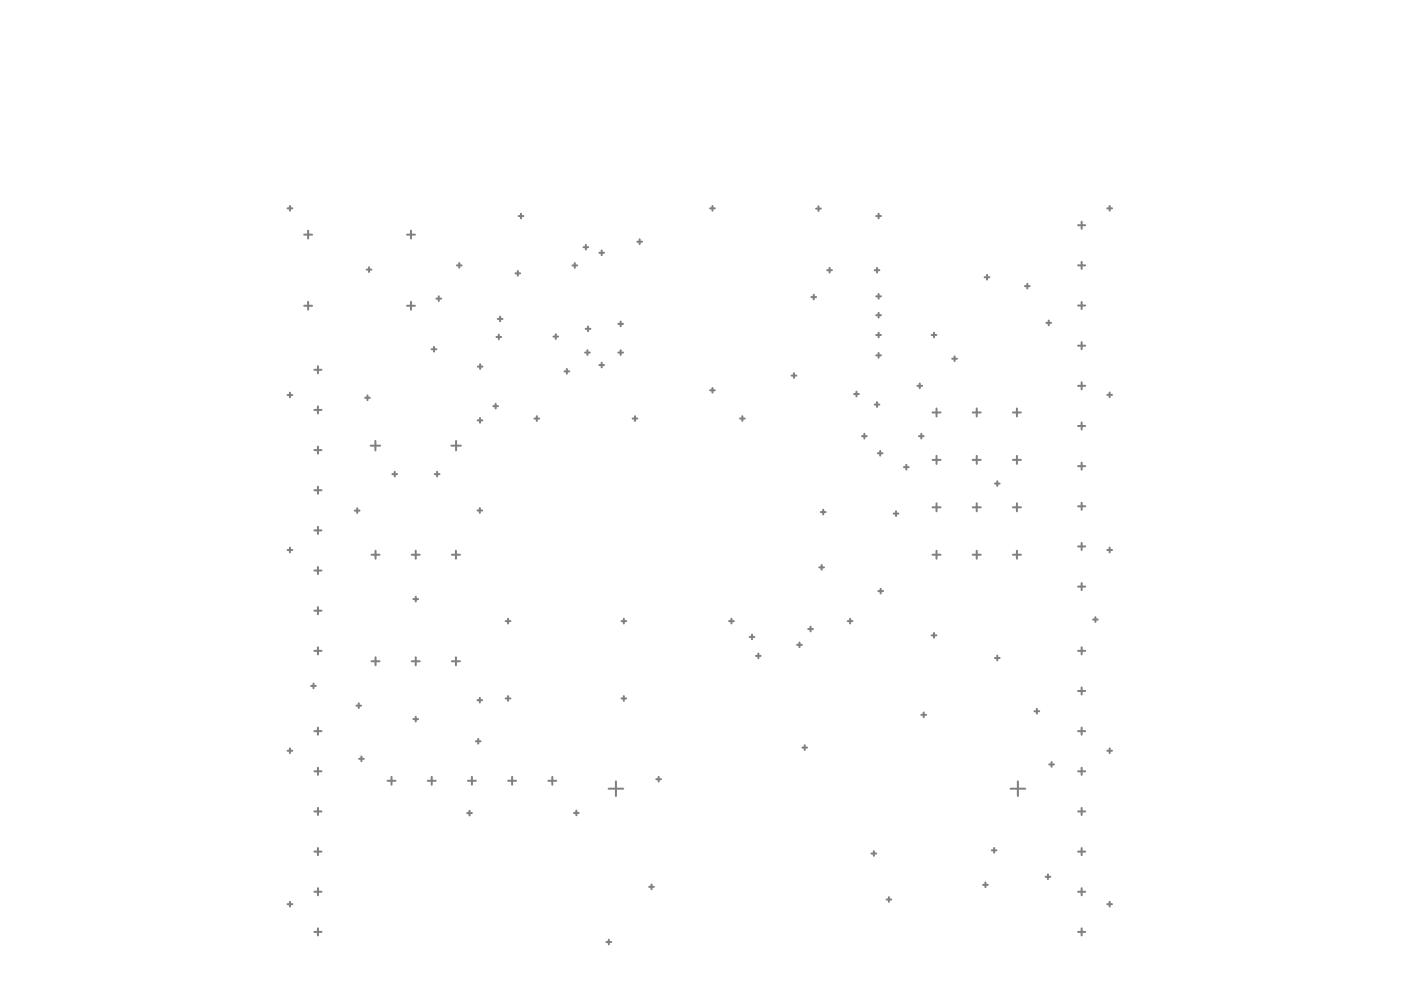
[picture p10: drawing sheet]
<svg xmlns="http://www.w3.org/2000/svg" width="297mm" height="210mm" viewBox="0 0 297 210" stroke-linecap="round" stroke-linejoin="round" font-family="sans-serif">
<g fill="none" stroke="#808080" stroke-width=".42">
<path d="M61 44.2h1M61.5 43.7v1M64.5 49.7h1.7M65.3 48.9v1.7M77.7 57.2h1M78.2 56.7v1M86.3 49.7h1.7M87.1 48.9v1.7M96.9 56.3h1M97.4 55.8v1M109.3 58h1M109.8 57.5v1"/>
<path d="M110 45.8h1M110.5 45.3v1M121.4 56.3h1M121.9 55.8v1M123.7 52.4h1M124.2 51.9v1M127.1 53.6h1M127.6 53.1v1M135.1 51.3h1M135.6 50.8v1M150.6 44.2h1M151.1 43.7v1"/>
<path d="M173 44.2h1M173.5 43.7v1M175.4 57.3h1M175.9 56.8v1M185.4 57.3h1.1M185.8 45.8h1M185.9 56.8v1M186.3 45.3v1M208.8 58.8h1M209.3 58.3v1M228.6 56.3h1.5M228.6 47.8h1.5"/>
<path d="M229.3 47v1.5M229.3 55.5v1.5M234.8 44.2h1M235.3 43.7v1M64.5 64.8h1.7M65.3 64v1.7M66.7 78.4h1.5M67.4 77.6v1.6M86.3 64.8h1.7M87.1 64v1.7M91.5 74h1M92 73.5v1"/>
<path d="M92.5 63.3h1M93 62.8v1M101.3 77.7h1M101.8 77.2v1M105.3 71.5h1M105.5 67.6h1M105.8 70.9v1.1M106 67.1v1M117.3 71.4h1M117.8 70.9v1M119.7 78.7h1M120.2 78.2v1"/>
<path d="M124 74.8h1.1M124.2 69.7h1M124.5 74.3v1M124.7 69.2v1M127.1 77.4h1M127.6 76.9v1M131.1 68.7h1M131.1 74.8h1M131.6 68.2v1M131.6 74.3v1M167.8 79.6h1M168.3 79.1v1"/>
<path d="M172 63h1M172.5 62.5v1M185.8 71h1M185.8 62.8h1M185.8 75.3h1M185.8 66.8h1M186.3 62.3v1M186.3 66.3v1M186.3 70.5v1M186.3 74.8v1M197.5 71h1M198 70.5v1"/>
<path d="M201.9 76.1h1M202.4 75.6v1M217.3 60.7h1M217.8 60.2v1M221.8 68.5h1.1M222.4 68v1M228.6 73.3h1.5M228.6 64.8h1.5M229.3 64v1.5M229.3 72.5v1.5M61 83.8h1M61.5 83.3v1"/>
<path d="M66.7 86.9h1.5M66.7 95.4h1.5M67.4 86.2v1.5M67.4 94.7v1.5M77.4 84.3h1M77.9 83.8v1M78.6 94.5h2M79.6 93.5v2M95.7 94.5h2M96.7 93.5v2M101.3 89.1h1M101.8 88.6v1"/>
<path d="M104.6 86.1h1M105.1 85.6v1M113.3 88.7h1M113.8 88.2v1M134.1 88.7h1M134.6 88.2v1M150.6 82.8h1M151.1 82.2v1.1M156.9 88.7h1M157.4 88.2v1M181.1 83.5h1M181.6 83v1"/>
<path d="M182.8 92.5h1M183.3 92v1M185.4 85.8h1.1M185.9 85.3v1M186.1 96.1h1M186.6 95.6v1M191.7 99h1M192.2 98.5v1M194.5 81.8h1M194.8 92.5h1M195 81.3v1M195.3 92v1"/>
<path d="M197.7 97.5h1.7M197.7 87.5h1.7M198.6 86.6v1.7M198.6 96.7v1.7M206.2 97.5h1.7M206.2 87.5h1.7M207.1 86.6v1.7M207.1 96.7v1.7M214.8 97.5h1.7M214.8 87.5h1.7M215.6 86.6v1.7M215.6 96.7v1.7"/>
<path d="M228.6 81.8h1.5M228.6 90.3h1.5M228.6 98.8h1.5M229.3 81.1v1.5M229.3 89.6v1.5M229.3 98.1v1.5M234.8 83.7h1M235.3 83.2v1M61 116.6h1M61.5 116.1v1M66.7 103.9h1.5M66.7 112.5h1.5"/>
<path d="M67.4 103.2v1.5M67.4 111.7v1.5M75.2 108.3h1M75.7 107.8v1M78.8 117.6h1.7M79.6 116.8v1.7M83.2 100.5h1M83.7 100v1M87.3 117.6h1.7M88.1 116.8v1.7M92.2 100.5h1M92.7 100v1"/>
<path d="M95.8 117.6h1.7M96.7 116.8v1.7M101.2 108.2h1M101.7 107.7v1M174 108.6h1M174.2 119.8v1M174.5 108.1v1M189.5 108.9h1M190 108.4v1M197.7 117.6h1.7M197.7 107.6h1.7M198.6 106.7v1.7"/>
<path d="M198.6 116.8v1.7M206.2 117.6h1.7M206.2 107.6h1.7M207.1 106.7v1.7M207.1 116.8v1.7M210.9 102.5h1M211.4 102v1M214.8 117.6h1.7M214.8 107.6h1.7M215.6 106.7v1.7M215.6 116.8v1.7M228.6 115.9h1.5"/>
<path d="M228.6 107.3h1.5M229.3 106.6v1.5M229.3 115.1v1.5M234.8 116.6h1M235.3 116.1v1M66.7 138h1.5M66.7 121h1.5M66.7 129.5h1.5M67.4 120.2v1.5M67.4 128.7v1.5M67.4 137.2v1.5M79.6 139.4v1.7"/>
<path d="M87.6 127h1.1M88.1 139.4v1.7M88.1 126.5v1M96.7 139.4v1.7M107.2 131.7h1M107.7 131.2v1M131.8 131.7h1M132.3 131.2v1M154.6 131.7h1M155.1 131.2v1M158.9 135h1M159.4 134.5v1"/>
<path d="M160.3 139.1h1M160.8 138.6v1M169 136.7h1M169.5 136.2v1M171.4 133.4h1M171.9 132.9v1M173.7 120.3h1M179.7 131.7h1M180.2 131.2v1M186.2 125.3h1M186.7 124.8v1M197.5 134.7h1"/>
<path d="M198 134.2v1M210.9 139.5h1M211.4 139v1M228.6 138h1.5M228.6 124.4h1.5M229.3 123.6v1.5M229.3 137.2v1.5M231.7 131.4h1.1M232.2 130.9v1M61 159.2h1M61.5 158.7v1M66 145.4h1"/>
<path d="M66.5 144.9v1M66.7 155h1.5M67.4 154.3v1.5M75.6 149.6h1M76.1 149.1v1M78.8 140.2h1.7M87.3 140.2h1.7M87.6 152.5h1M88.1 152v1M95.8 140.2h1.7M100.9 157.2h1M101.2 148.5h1"/>
<path d="M101.4 156.7v1M101.7 147.9v1.1M107.2 148.1h1M107.7 147.6v1M131.8 148.1h1M132.3 147.6v1M170.1 158.5h1M170.6 158v1M195.3 151.6h1M195.8 151.1v1M219.3 150.8h1M219.8 150.3v1"/>
<path d="M228.6 155h1.5M228.6 146.5h1.5M229.3 145.8v1.5M229.3 154.3v1.5M234.8 159.2h1M235.3 158.7v1M66.7 172h1.5M66.7 163.5h1.5M67.4 162.8v1.5M67.4 171.3v1.5M67.4 179.8v1.5M76.1 160.9h1"/>
<path d="M76.6 160.4v1M82.2 165.5h1.6M83 164.7v1.7M90.7 165.5h1.7M91.5 164.7v1.7M99 172.4h1.1M99.2 165.5h1.7M99.6 171.9v1M100.1 164.7v1.7M107.7 165.5h1.7M108.6 164.7v1.7M116.3 165.5h1.6"/>
<path d="M117.1 164.7v1.7M121.7 172.4h1M122.2 171.9v1M129 167.2h3.1M130.6 165.7v3.1M139.1 165.2h1M139.6 164.7v1M210.8 179.8v1M214.3 167.2h3.1M215.8 165.7v3.1M222.5 162.1h1M223 161.6v1"/>
<path d="M228.6 172h1.5M228.6 163.5h1.5M229.3 162.8v1.5M229.3 171.3v1.5M229.3 179.8v1.5M61 191.7h1M61.5 191.2v1M66.7 197.6h1.5M66.7 189.1h1.5M66.7 180.6h1.5M67.4 188.3v1.5M67.4 196.8v1.5"/>
<path d="M128.6 199.7h1M129.1 199.2v1M137.6 188h1M138.1 187.5v1M184.8 181h1M185.3 180.5v1M188 190.7h1M188.5 190.2v1M208.4 187.6h1M208.9 187.1v1M210.3 180.3h1M221.7 185.9h1"/>
<path d="M222.2 185.4v1M228.6 197.6h1.5M228.6 189.1h1.5M228.6 180.6h1.5M229.3 188.3v1.5M229.3 196.8v1.5M234.8 191.7h1M235.3 191.2v1"/>
</g>
</svg>
